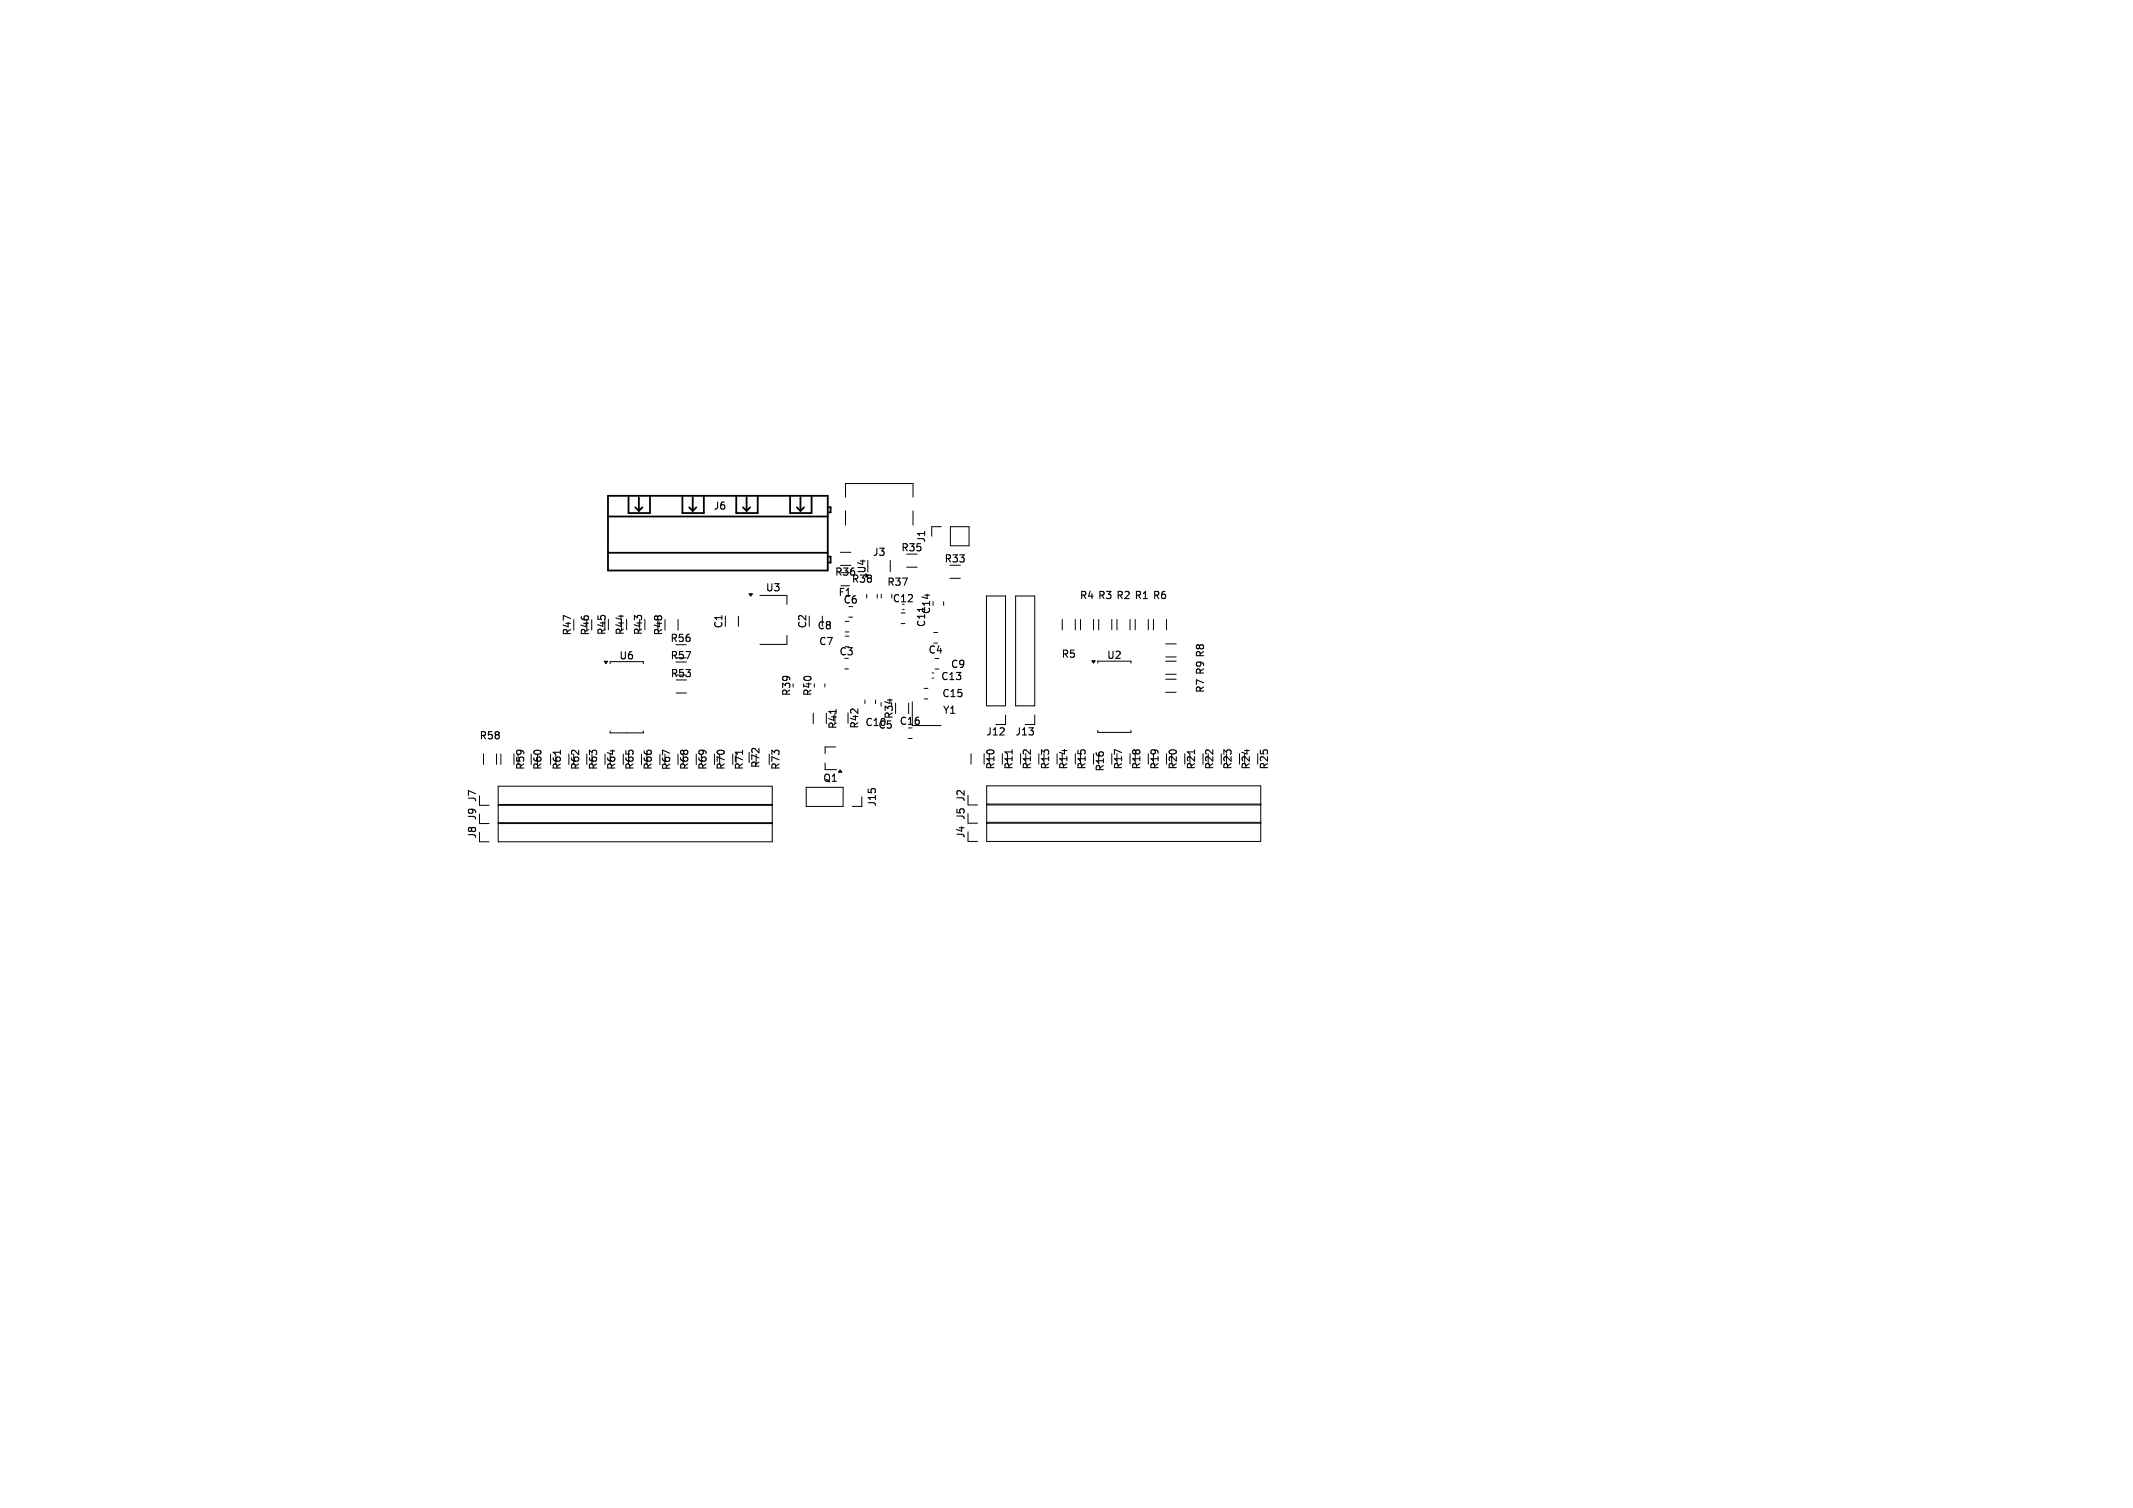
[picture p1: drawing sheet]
<svg xmlns="http://www.w3.org/2000/svg" width="297mm" height="210mm" viewBox="0 0 297 210" stroke-linecap="round" stroke-linejoin="round" font-family="sans-serif">
<defs><g id="words">
<g font-size="1.4">
<text x="99.3" y="71.2">J6</text>
<text x="121.4" y="77.6">J3</text>
<text x="125.4" y="77">R35</text>
<text x="129" y="75.7" transform="rotate(-90 129 75.7)">J1</text>
<text x="106.5" y="82.6">U3</text>
<text x="116.2" y="80.4">R36</text>
<text x="116.7" y="83.2">F1</text>
<text x="118.5" y="81.4">R38</text>
<text x="120.7" y="80" transform="rotate(-90 120.7 80)">U4</text>
<text x="123.4" y="81.8">R37</text>
<text x="131.4" y="78.5">R33</text>
<text x="150.3" y="83.6">R4 R3 R2 R1 R6</text>
<text x="79.7" y="88.6" transform="rotate(-90 79.7 88.6)">R47</text>
<text x="82.2" y="88.6" transform="rotate(-90 82.2 88.6)">R46</text>
<text x="84.5" y="88.5" transform="rotate(-90 84.5 88.5)">R45</text>
<text x="87.1" y="88.5" transform="rotate(-90 87.1 88.5)">R44</text>
<text x="89.6" y="88.5" transform="rotate(-90 89.6 88.5)">R43</text>
<text x="92.4" y="88.6" transform="rotate(-90 92.4 88.6)">R48</text>
<text x="93.3" y="89.6">R56</text>
<text x="100.8" y="87.6" transform="rotate(-90 100.8 87.6)">C1</text>
<text x="112.5" y="87.6" transform="rotate(-90 112.5 87.6)">C2</text>
<text x="113.7" y="87.8">C8</text>
<text x="117.4" y="84.3">C6</text>
<text x="124.2" y="84.1">C12</text>
<text x="129" y="87.4" transform="rotate(-90 129 87.4)">C11</text>
<text x="129.7" y="85.6" transform="rotate(-90 129.7 85.6)">C14</text>
<text x="86.1" y="92">U6</text>
<text x="93.3" y="92">R57</text>
<text x="93.3" y="94.5">R53</text>
<text x="113.9" y="90">C7</text>
<text x="116.8" y="91.5">C3</text>
<text x="129.2" y="91.2">C4</text>
<text x="130.9" y="94.9">C13</text>
<text x="132.3" y="93.2">C9</text>
<text x="147.7" y="91.8">R5</text>
<text x="154" y="92">U2</text>
<text x="110.2" y="97" transform="rotate(-90 110.2 97)">R39</text>
<text x="113.2" y="97" transform="rotate(-90 113.2 97)">R40</text>
<text x="116.7" y="101.6" transform="rotate(-90 116.7 101.6)">R41</text>
<text x="119.7" y="101.6" transform="rotate(-90 119.7 101.6)">R42</text>
<text x="120.4" y="101.3">C10</text>
<text x="122.2" y="101.7">C5</text>
<text x="124.5" y="100.2" transform="rotate(-90 124.5 100.2)">R34</text>
<text x="125.2" y="101.2">C16</text>
<text x="131.1" y="97.3">C15</text>
<text x="131.2" y="99.6">Y1</text>
<text x="167.9" y="96.6" transform="rotate(-90 167.9 96.6)">R7 R9 R8</text>
<text x="66.7" y="103.2">R58</text>
<text x="73.2" y="107.3" transform="rotate(-90 73.2 107.3)">R59</text>
<text x="75.6" y="107.3" transform="rotate(-90 75.6 107.3)">R60</text>
<text x="78.3" y="107.3" transform="rotate(-90 78.3 107.3)">R61</text>
<text x="80.8" y="107.3" transform="rotate(-90 80.8 107.3)">R62</text>
<text x="83.3" y="107.3" transform="rotate(-90 83.3 107.3)">R63</text>
<text x="85.9" y="107.3" transform="rotate(-90 85.9 107.3)">R64</text>
<text x="88.4" y="107.3" transform="rotate(-90 88.4 107.3)">R65</text>
<text x="91" y="107.3" transform="rotate(-90 91 107.3)">R66</text>
<text x="93.5" y="107.3" transform="rotate(-90 93.5 107.3)">R67</text>
<text x="96" y="107.3" transform="rotate(-90 96 107.3)">R68</text>
<text x="98.6" y="107.3" transform="rotate(-90 98.6 107.3)">R69</text>
<text x="101.1" y="107.3" transform="rotate(-90 101.1 107.3)">R70</text>
<text x="103.7" y="107.3" transform="rotate(-90 103.7 107.3)">R71</text>
<text x="105.9" y="107.1" transform="rotate(-90 105.9 107.1)">R72</text>
<text x="108.7" y="107.3" transform="rotate(-90 108.7 107.3)">R73</text>
<text x="137.2" y="102.6">J12</text>
<text x="138.7" y="107.3" transform="rotate(-90 138.7 107.3)">R10</text>
<text x="141.2" y="107.3" transform="rotate(-90 141.2 107.3)">R11</text>
<text x="141.3" y="102.6">J13</text>
<text x="143.7" y="107.3" transform="rotate(-90 143.7 107.3)">R12</text>
<text x="146.3" y="107.3" transform="rotate(-90 146.3 107.3)">R13</text>
<text x="148.8" y="107.3" transform="rotate(-90 148.8 107.3)">R14</text>
<text x="151.4" y="107.3" transform="rotate(-90 151.4 107.3)">R15</text>
<text x="153.9" y="107.5" transform="rotate(-90 153.9 107.5)">R16</text>
<text x="156.4" y="107.3" transform="rotate(-90 156.4 107.3)">R17</text>
<text x="159" y="107.3" transform="rotate(-90 159 107.3)">R18</text>
<text x="161.5" y="107.3" transform="rotate(-90 161.5 107.3)">R19</text>
<text x="164.1" y="107.3" transform="rotate(-90 164.1 107.3)">R20</text>
<text x="166.6" y="107.3" transform="rotate(-90 166.6 107.3)">R21</text>
<text x="169.1" y="107.3" transform="rotate(-90 169.1 107.3)">R22</text>
<text x="171.7" y="107.3" transform="rotate(-90 171.7 107.3)">R23</text>
<text x="174.2" y="107.3" transform="rotate(-90 174.2 107.3)">R24</text>
<text x="176.8" y="107.3" transform="rotate(-90 176.8 107.3)">R25</text>
<text x="66.5" y="111.8" transform="rotate(-90 66.5 111.8)">J7</text>
<text x="114.5" y="109.1">Q1</text>
<text x="122.2" y="112.4" transform="rotate(-90 122.2 112.4)">J15</text>
<text x="134.5" y="111.8" transform="rotate(-90 134.5 111.8)">J2</text>
<text x="66.5" y="116.9" transform="rotate(-90 66.5 116.9)">J8</text>
<text x="66.5" y="114.3" transform="rotate(-90 66.5 114.3)">J9</text>
<text x="134.5" y="116.8" transform="rotate(-90 134.5 116.8)">J4</text>
<text x="134.5" y="114.3" transform="rotate(-90 134.5 114.3)">J5</text>
</g>
</g></defs>
<path d="M116.4 98.8v.6M78 104.5v.5M103.4 104.5v.5M140.9 104.4v.6M166.3 104.4v.6" fill="none" stroke="#000" stroke-width=".15"/>
<g fill="none" stroke="#000" stroke-width=".14">
<path d="M117 76.9h1.5M117 78.7h1.5M117.7 69.2v-1.9h9.4v1.9M117.7 71.1v2M124 78v1.6M126.2 79h1.5M127.1 71.1v2M131.1 73.3h-1.4v1.4M132.3 73.3h2.6v2.7h-2.6zM85 92.4v-.3h4.6v.3M94.1 96.5h1.5M94.4 86.3v1.4"/>
<path d="M102.8 85.8v1.4M105.8 82.9h3.8v1.3M109.6 88.5v1.2h-3.8M113.2 99.3v1.5M114.5 85.8v1.4M114.9 95.2v.5M115.1 99.3v1.5M117.1 81.6h1.2M117.6 93.2h.5M117.7 88.6h.5M117.7 86.5h.5M117.7 88h.5"/>
<path d="M118.1 99.3v1.4M118.2 85.9h.5M120.4 97.5v.5M120.7 82.8v.5M121.9 97.5v.5M122.1 82.8v.5M122.7 97.8v.5M122.7 82.8v.5M125.5 85.4h.5M125.5 86.8h.5M125.7 84.9h.2M126.5 97.9v1.5"/>
<path d="M127 97.7v3.3h4M128.7 95.9h.5M128.7 97.3h.5M129.8 93.7h.2M129.8 94.4h.2M130 88.1h.5M130 89.6h.5M130.2 93.2h.5M131.4 83.8v.5M132.3 80.5h1.4M137.4 83h2.6v15.3h-2.6zM140 99.6v1.3h-1.3"/>
<path d="M141.4 83h2.7v15.3h-2.7zM144.1 99.6v1.3h-1.4M147.9 86.3v1.4M149.7 86.3v1.4M150.4 86.3v1.4M152.3 86.3v1.4M152.9 92.3v-.2h4.6v.2M153 86.3v1.4M154.8 86.3v1.4M155.5 86.3v1.4M157.3 86.3v1.4M158.1 86.3v1.4"/>
<path d="M159.9 86.3v1.4M160.6 86.3v1.4M162.3 89.7h1.5M162.3 91.5h1.5M162.3 94.6h1.5M162.3 96.4h1.5M162.3 92.1h1.5M162.3 93.9h1.5M162.4 86.3v1.4M66.8 114.7h1.3M66.8 112.2h1.3M66.8 117.2h1.3"/>
<path d="M67.3 105v1.4M69.1 105v1.4M69.4 114.7h38.1M69.4 112h38.1M69.4 109.5h38.1v7.7h-38.1zM69.4 112.2h38.1M69.4 114.6h38.1M69.7 105v1.5M71.6 105v1.5M74 105v1.5M76.7 105v1.5M79.2 105v1.5"/>
<path d="M81.7 105v1.5M84.2 105v1.5M85 101.8v.3h4.6v-.3M86.8 105v1.5M89.3 105v1.5M91.9 105v1.5M94.4 105v1.5M96.9 105v1.5M99.5 105v1.5M102 105v1.5M104.3 104.8v1.4M107.1 105v1.5"/>
<path d="M112.3 109.6h5.1v2.7h-5.1zM114.9 106.3v.9h1.6M116.3 104h-1.4v1M120 111v1.3h-1.3M126.5 102.8h.5M134.8 114.6h1.3M134.8 117.2h1.3M134.8 112.1h1.3M135.2 105v1.4M137 105v1.4M137.4 114.6h38.1M137.4 112h38.1"/>
<path d="M137.4 109.4h38.1v7.8h-38.1zM137.4 114.5h38.1M137.4 112.1h38.1M139.6 105v1.4M142.1 105v1.4M144.6 105v1.4M147.2 105v1.4M149.7 105v1.4M152.3 105v1.4M152.9 101.7v.3h4.6v-.3M154.8 105v1.4M157.3 105v1.4"/>
<path d="M159.9 105v1.4M162.4 105v1.4M165 105v1.4M167.5 105v1.4M170 105v1.4M172.6 105v1.4M175.1 105v1.4"/>
</g>
<path d="M84.1 92.1h.5l-.2 .3zM104.3 82.7h.5l-.3 .3zM152 92h.5l-.2 .3zM117 107.2l.2 .3h-.5z" fill="#000" stroke="#000" stroke-width=".14"/>
<g fill="none" stroke="#000" stroke-width=".25">
<path d="M84.7 69h30.6v10.4h-30.6zM84.7 71.9h30.6M84.7 77h30.6M87.5 69v2.4h3v-2.4M88.5 70.7l.5 .4M89 69.3v1.8M89.5 70.7l-.5 .4M95 69v2.4h3v-2.4M96 70.7l.5 .4M96.5 69.3v1.8M97 70.7l-.5 .4M102.5 69v2.4h3v-2.4"/>
<path d="M103.5 70.7l.5 .4M104 69.3v1.8M104.5 70.7l-.5 .4M110 69v2.4h3v-2.4M111 70.7l.5 .4M111.5 69.3v1.8M112 70.7l-.5 .4M115.3 70.6h.4v.8h-.4M115.3 77.5h.4v.9h-.4"/>
</g>
<use href="#words"/>
</svg>
